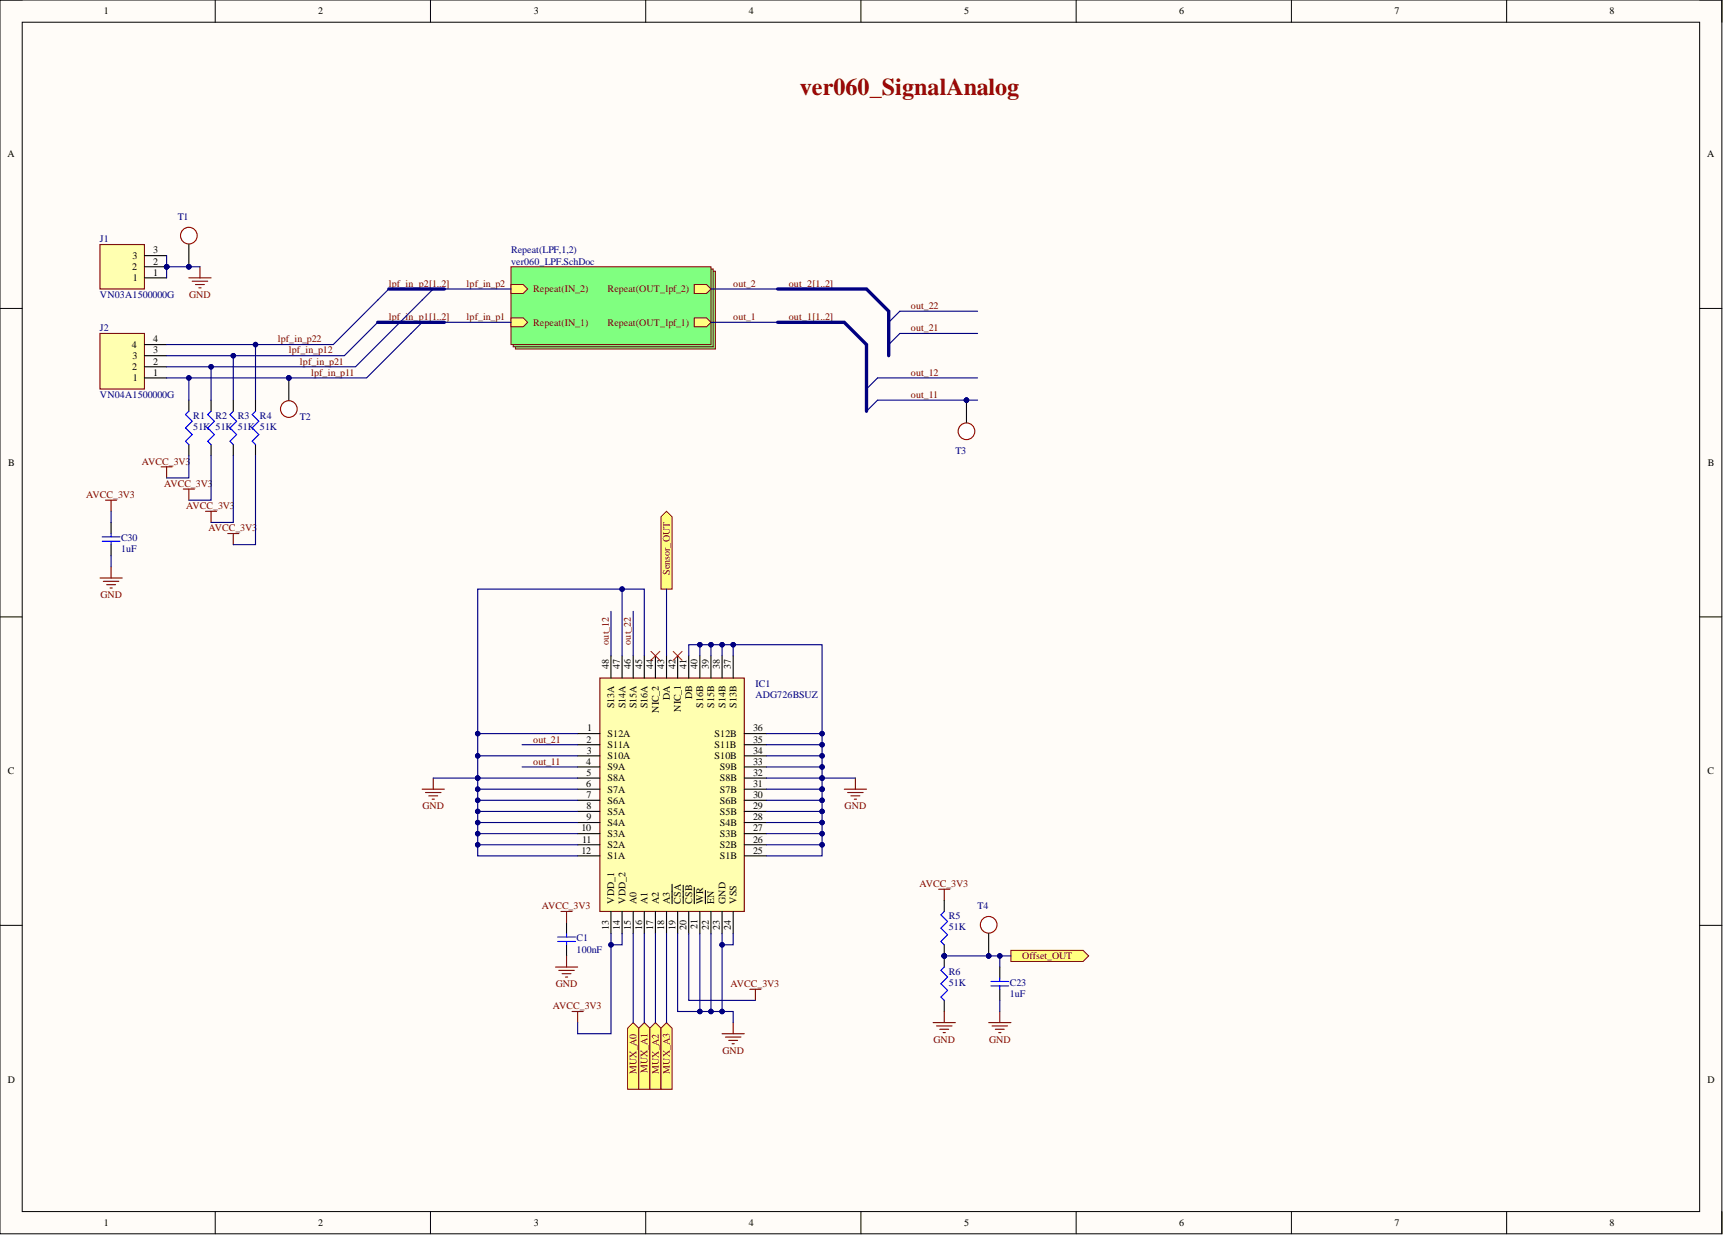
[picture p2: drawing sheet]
<svg xmlns="http://www.w3.org/2000/svg" width="393mm" height="282mm" viewBox="0 0 393 282" stroke-linecap="round" stroke-linejoin="round" font-family="sans-serif">
<defs><g id="words">
<text font-size="5.5" fill="#980000" x="182.6" y="21.6">ver060_SignalAnalog</text>
<g font-size="2.3">
<text x="23.7" y="3.3">1</text>
<text x="72.6" y="3.3">2</text>
<text x="121.9" y="3.3">3</text>
<text x="170.9" y="3.3">4</text>
<text x="220.1" y="3.3">5</text>
<text x="269.2" y="3.3">6</text>
<text x="318.4" y="3.3">7</text>
<text x="367.5" y="3.3">8</text>
<text x="1.7" y="35.9">A</text>
<text x="389.7" y="35.9">A</text>
<text x="30.3" y="59.1">3</text>
<text x="35" y="57.8">3</text>
<text x="30.2" y="61.6">2</text>
<text x="30.3" y="64.2">1</text>
<text x="35" y="62.9">1</text>
<text x="35" y="60.4">2</text>
<text x="30.1" y="79.4">4</text>
<text x="30.3" y="81.9">3</text>
<text x="35" y="83.2">2</text>
<text x="35" y="80.7">3</text>
<text x="35" y="78.1">4</text>
<text x="30.2" y="84.5">2</text>
<text x="30.3" y="87">1</text>
<text x="35" y="85.7">1</text>
<text x="1.9" y="106.4">B</text>
<text x="389.9" y="106.4">B</text>
<text x="139" y="152.7" transform="rotate(-90 139 152.7)">48</text>
<text x="141.5" y="152.7" transform="rotate(-90 141.5 152.7)">47</text>
<text x="144" y="152.7" transform="rotate(-90 144 152.7)">46</text>
<text x="146.6" y="152.7" transform="rotate(-90 146.6 152.7)">45</text>
<text x="149.1" y="152.7" transform="rotate(-90 149.1 152.7)">44</text>
<text x="151.7" y="152.7" transform="rotate(-90 151.7 152.7)">43</text>
<text x="154.2" y="152.7" transform="rotate(-90 154.2 152.7)">42</text>
<text x="156.7" y="152.7" transform="rotate(-90 156.7 152.7)">41</text>
<text x="159.3" y="152.7" transform="rotate(-90 159.3 152.7)">40</text>
<text x="161.8" y="152.7" transform="rotate(-90 161.8 152.7)">39</text>
<text x="164.3" y="152.7" transform="rotate(-90 164.3 152.7)">38</text>
<text x="166.9" y="152.7" transform="rotate(-90 166.9 152.7)">37</text>
<text x="140.2" y="161.7" transform="rotate(-90 140.2 161.7)">S13A</text>
<text x="142.8" y="161.7" transform="rotate(-90 142.8 161.7)">S14A</text>
<text x="145.3" y="161.7" transform="rotate(-90 145.3 161.7)">S15A</text>
<text x="147.9" y="161.7" transform="rotate(-90 147.9 161.7)">S16A</text>
<text x="152.9" y="159.8" transform="rotate(-90 152.9 159.8)">DA</text>
<text x="158" y="159.6" transform="rotate(-90 158 159.6)">DB</text>
<text x="160.5" y="161.5" transform="rotate(-90 160.5 161.5)">S16B</text>
<text x="163.1" y="161.5" transform="rotate(-90 163.1 161.5)">S15B</text>
<text x="165.6" y="161.5" transform="rotate(-90 165.6 161.5)">S14B</text>
<text x="168.1" y="161.5" transform="rotate(-90 168.1 161.5)">S13B</text>
<text x="134.1" y="166.9">1</text>
<text x="150.4" y="162.7" transform="rotate(-90 150.4 162.7)">NIC_2</text>
<text x="155.5" y="162.4" transform="rotate(-90 155.5 162.4)">NIC_1</text>
<text x="171.9" y="166.9">36</text>
<text x="133.9" y="169.5">2</text>
<text x="134" y="172">3</text>
<text x="138.7" y="168.2">S12A</text>
<text x="138.7" y="170.7">S11A</text>
<text x="138.7" y="173.3">S10A</text>
<text x="163.2" y="168.2">S12B</text>
<text x="163.2" y="170.7">S11B</text>
<text x="163.2" y="173.3">S10B</text>
<text x="171.9" y="169.5">35</text>
<text x="171.9" y="172">34</text>
<text x="1.8" y="176.7">C</text>
<text x="133.8" y="174.5">4</text>
<text x="133.8" y="179.6">6</text>
<text x="133.9" y="177.1">5</text>
<text x="138.7" y="175.8">S9A</text>
<text x="138.7" y="178.3">S8A</text>
<text x="164.3" y="175.8">S9B</text>
<text x="164.3" y="178.3">S8B</text>
<text x="171.9" y="174.5">33</text>
<text x="171.9" y="177.1">32</text>
<text x="171.9" y="179.6">31</text>
<text x="389.8" y="176.7">C</text>
<text x="133.9" y="182.1">7</text>
<text x="133.9" y="184.7">8</text>
<text x="138.7" y="180.9">S7A</text>
<text x="138.7" y="183.4">S6A</text>
<text x="138.7" y="186">S5A</text>
<text x="164.3" y="180.9">S7B</text>
<text x="164.3" y="183.4">S6B</text>
<text x="164.3" y="186">S5B</text>
<text x="171.9" y="182.1">30</text>
<text x="171.9" y="184.7">29</text>
<text x="132.7" y="189.8">10</text>
<text x="133.9" y="187.2">9</text>
<text x="138.7" y="188.5">S4A</text>
<text x="138.7" y="191">S3A</text>
<text x="164.3" y="188.5">S4B</text>
<text x="164.3" y="191">S3B</text>
<text x="171.9" y="187.2">28</text>
<text x="171.9" y="189.8">27</text>
<text x="132.7" y="194.8">12</text>
<text x="132.9" y="192.3">11</text>
<text x="138.7" y="193.6">S2A</text>
<text x="138.7" y="196.1">S1A</text>
<text x="164.3" y="193.6">S2B</text>
<text x="164.3" y="196.1">S1B</text>
<text x="171.9" y="192.3">26</text>
<text x="171.9" y="194.8">25</text>
<text x="140.2" y="206.3" transform="rotate(-90 140.2 206.3)">VDD_1</text>
<text x="142.8" y="206.3" transform="rotate(-90 142.8 206.3)">VDD_2</text>
<text x="145.3" y="206.3" transform="rotate(-90 145.3 206.3)">A0</text>
<text x="147.9" y="206.3" transform="rotate(-90 147.9 206.3)">A1</text>
<text x="150.4" y="206.3" transform="rotate(-90 150.4 206.3)">A2</text>
<text x="152.9" y="206.3" transform="rotate(-90 152.9 206.3)">A3</text>
<text x="155.5" y="206.3" transform="rotate(-90 155.5 206.3)">CSA</text>
<text x="158" y="206.3" transform="rotate(-90 158 206.3)">CSB</text>
<text x="160.5" y="206.3" transform="rotate(-90 160.5 206.3)">WR</text>
<text x="163.1" y="206.3" transform="rotate(-90 163.1 206.3)">EN</text>
<text x="165.6" y="206.3" transform="rotate(-90 165.6 206.3)">GND</text>
<text x="168.1" y="206.3" transform="rotate(-90 168.1 206.3)">VSS</text>
<text x="139" y="212.2" transform="rotate(-90 139 212.2)">13</text>
<text x="141.5" y="212.3" transform="rotate(-90 141.5 212.3)">14</text>
<text x="144" y="212.2" transform="rotate(-90 144 212.2)">15</text>
<text x="146.6" y="212.3" transform="rotate(-90 146.6 212.3)">16</text>
<text x="149.1" y="212.3" transform="rotate(-90 149.1 212.3)">17</text>
<text x="151.7" y="212.3" transform="rotate(-90 151.7 212.3)">18</text>
<text x="154.2" y="212.3" transform="rotate(-90 154.2 212.3)">19</text>
<text x="156.7" y="212.3" transform="rotate(-90 156.7 212.3)">20</text>
<text x="159.3" y="212.1" transform="rotate(-90 159.3 212.1)">21</text>
<text x="161.8" y="212.3" transform="rotate(-90 161.8 212.3)">22</text>
<text x="164.3" y="212.2" transform="rotate(-90 164.3 212.2)">23</text>
<text x="166.9" y="212.3" transform="rotate(-90 166.9 212.3)">24</text>
<text x="1.8" y="247.2">D</text>
<text x="389.8" y="247.2">D</text>
<text x="23.7" y="279.8">1</text>
<text x="72.6" y="279.8">2</text>
<text x="121.9" y="279.8">3</text>
<text x="170.9" y="279.8">4</text>
<text x="220.1" y="279.8">5</text>
<text x="269.2" y="279.8">6</text>
<text x="318.4" y="279.8">7</text>
<text x="367.5" y="279.8">8</text>
</g>
<g font-size="2.3" fill="#000080">
<text x="40.6" y="50.2">T1</text>
<text x="22.8" y="55.3">J1</text>
<text x="116.7" y="57.8">Repeat(LPF,1,2)</text>
<text x="116.7" y="60.4">ver060_LPF.SchDoc</text>
<text x="22.8" y="68">VN03A1500000G</text>
<text x="22.8" y="75.6">J2</text>
<text x="22.8" y="90.8">VN04A1500000G</text>
<text x="44.1" y="95.6">R1</text>
<text x="49.2" y="95.6">R2</text>
<text x="54.3" y="95.6">R3</text>
<text x="59.3" y="95.6">R4</text>
<text x="68.5" y="95.9">T2</text>
<text x="44.1" y="98.2">51K 51K 51K 51K</text>
<text x="218.1" y="103.5">T3</text>
<text x="27.6" y="123.5">C30</text>
<text x="27.6" y="126.1">1uF</text>
<text x="172.5" y="156.8">IC1</text>
<text x="172.5" y="159.3">ADG726BSUZ</text>
<text x="216.6" y="209.8">R5</text>
<text x="223.2" y="207.5">T4</text>
<text x="131.6" y="214.9">C1</text>
<text x="216.6" y="212.3">51K</text>
<text x="131.6" y="217.4">100nF</text>
<text x="216.6" y="225">51K</text>
<text x="216.6" y="222.5">R6</text>
<text x="230.5" y="227.6">1uF</text>
<text x="230.5" y="225">C23</text>
</g>
<g font-size="2.3" fill="#800000">
<text x="88.8" y="65.5">lpf_in_p2[1..2]</text>
<text x="106.5" y="65.5">lpf_in_p2</text>
<text x="167.4" y="65.5">out_2</text>
<text x="180.1" y="65.5">out_2[1..2]</text>
<text x="43.2" y="68">GND</text>
<text x="121.7" y="66.7">Repeat(IN_2)</text>
<text x="138.7" y="66.7">Repeat(OUT_lpf_2)</text>
<text x="208" y="70.5">out_22</text>
<text x="88.8" y="73.1">lpf_in_p1[1..2]</text>
<text x="106.5" y="73.1">lpf_in_p1</text>
<text x="121.7" y="74.3">Repeat(IN_1)</text>
<text x="138.7" y="74.3">Repeat(OUT_lpf_1)</text>
<text x="167.4" y="73.1">out_1</text>
<text x="180.1" y="73.1">out_1[1..2]</text>
<text x="208" y="75.6">out_21</text>
<text x="63.4" y="78.1">lpf_in_p22</text>
<text x="65.9" y="80.7">lpf_in_p12</text>
<text x="68.5" y="83.2">lpf_in_p21</text>
<text x="71" y="85.7">lpf_in_p11</text>
<text x="208" y="85.7">out_12</text>
<text x="208" y="90.8">out_11</text>
<text x="32.4" y="106">AVCC_3V3</text>
<text x="19.7" y="113.7">AVCC_3V3</text>
<text x="37.4" y="111.1">AVCC_3V3</text>
<text x="42.5" y="116.2">AVCC_3V3</text>
<text x="47.6" y="121.3">AVCC_3V3</text>
<text x="152.9" y="131.2" transform="rotate(-90 152.9 131.2)">Sensor_OUT</text>
<text x="22.9" y="136.5">GND</text>
<text x="139" y="147.1" transform="rotate(-90 139 147.1)">out_12</text>
<text x="144" y="147.1" transform="rotate(-90 144 147.1)">out_22</text>
<text x="121.7" y="169.5">out_21</text>
<text x="121.7" y="174.5">out_11</text>
<text x="96.5" y="184.7">GND</text>
<text x="192.8" y="184.7">GND</text>
<text x="209.9" y="202.4">AVCC_3V3</text>
<text x="123.7" y="207.5">AVCC_3V3</text>
<text x="233.3" y="218.9">Offset_OUT</text>
<text x="126.9" y="225.3">GND</text>
<text x="166.8" y="225.3">AVCC_3V3</text>
<text x="126.2" y="230.4">AVCC_3V3</text>
<text x="213.1" y="238">GND</text>
<text x="225.8" y="238">GND</text>
<text x="145.3" y="245.2" transform="rotate(-90 145.3 245.2)">MUX_A0</text>
<text x="147.9" y="245" transform="rotate(-90 147.9 245)">MUX_A1</text>
<text x="150.4" y="245.2" transform="rotate(-90 150.4 245.2)">MUX_A2</text>
<text x="152.9" y="245.1" transform="rotate(-90 152.9 245.1)">MUX_A3</text>
<text x="164.9" y="240.5">GND</text>
</g>
</g></defs>
<path d="M0 0h393.1v281.6h-393.1z" fill-rule="evenodd" fill="#fffcf8"/>
<path d="M0 0h393.1v281.6h-393.1z" fill="none" stroke="#000" stroke-width=".23"/>
<path d="M5.1 5.1h382.9v271.4h-382.9z" fill-rule="evenodd" fill="#fffcf8"/>
<g fill="none" stroke="#000" stroke-width=".23">
<path d="M0 0h5.1M49.1 0v5.1M98.3 0v5.1M147.4 0v5.1M196.5 0v5.1M245.7 0v5.1M294.8 0v5.1M344 0v5.1M388 0h5.1v5.1M5.1 5.1h382.9v271.4h-382.9zM0 70.4h5.1M388 70.4h5.1"/>
<path d="M0 140.8h5.1M388 140.8h5.1M0 211.2h5.1M388 211.2h5.1M49.1 276.5v5.1M98.3 276.5v5.1M147.4 276.5v5.1M196.5 276.5v5.1M245.7 276.5v5.1M294.8 276.5v5.1M344 276.5v5.1M393.1 276.5v5.1"/>
</g>
<path d="M22.8 76.1h10.2v12.7h-10.2z" fill-rule="evenodd" fill="#ffffb0"/>
<path d="M22.8 76.1h10.2v12.7h-10.2z" fill="none" stroke="#800000" stroke-width=".25"/>
<path d="M33 78.6h5M33 86.3h5M33 83.7h5M33 81.2h5" fill="none" stroke="#000" stroke-width=".25"/>
<circle cx="38" cy="60.9" r=".51" fill="#000080"/>
<circle cx="38" cy="60.9" r=".51" fill="none" stroke="#000080" stroke-width=".23"/>
<path d="M22.8 55.8h10.2v10.2h-10.2z" fill-rule="evenodd" fill="#ffffb0"/>
<path d="M22.8 55.8h10.2v10.2h-10.2z" fill="none" stroke="#800000" stroke-width=".25"/>
<path d="M33 63.4h5M33 60.9h5" fill="none" stroke="#000" stroke-width=".25"/>
<circle cx="38" cy="60.9" r=".51" fill="#000080"/>
<circle cx="38" cy="60.9" r=".51" fill="none" stroke="#000080" stroke-width=".23"/>
<path d="M33 58.3h5M43.1 91.3v2.6M48.2 91.3v2.6M53.3 91.3v2.6M58.3 91.3v2.6M43.1 101.5v2.5M48.2 101.5v2.5M53.3 101.5v2.5M58.3 101.5v2.5" fill="none" stroke="#000" stroke-width=".25"/>
<g fill="none" stroke="#800000" stroke-width=".25">
<path d="M43.1 63.4h5.1M43.9 64.2h3.5M44.6 64.9h2.1M45.4 65.7h.5M45.6 60.9v2.5M36.8 106.5h2.5M38 106.5v2.6M41.8 111.6h2.6M43.1 111.6v2.6M46.9 116.7h2.6M48.2 116.7v2.5M52 121.8h2.5"/>
<path d="M53.3 121.8v2.5"/>
</g>
<path d="M43.1 93.9l-.7 .7 1.5 1.5-1.5 1.6 1.5 1.5-1.5 1.5 .7 .8M48.2 93.9l-.8 .7 1.5 1.5-1.5 1.6 1.5 1.5-1.5 1.5 .8 .8M53.3 93.9l-.8 .7 1.5 1.5-1.5 1.6 1.5 1.5-1.5 1.5 .8 .8M58.3 93.9l-.7 .7 1.5 1.5-1.5 1.6 1.5 1.5-1.5 1.5 .7 .8" fill="none" stroke="#00f" stroke-width=".25"/>
<path d="M88.8 66l-2.6 2.5M96.4 73.6l-2.6 2.5" fill="none" stroke="#000080" stroke-width=".25"/>
<path d="M117.7 61.9h45.6v17.8h-45.6z" fill-rule="evenodd" fill="#80ff80"/>
<path d="M117.7 61.9h45.6v17.8h-45.6z" fill="none" stroke="#800000" stroke-width=".23"/>
<path d="M117.2 61.4h45.6v17.8h-45.6z" fill-rule="evenodd" fill="#80ff80"/>
<path d="M117.2 61.4h45.6v17.8h-45.6z" fill="none" stroke="#800000" stroke-width=".23"/>
<path d="M116.7 60.9h45.6v17.7h-45.6z" fill-rule="evenodd" fill="#80ff80"/>
<path d="M116.7 60.9h45.6v17.7h-45.6z" fill="none" stroke="#800000" stroke-width=".23"/>
<path d="M116.7 72.6h2.7l1.1 1-1.1 1h-2.7z" fill-rule="evenodd" fill="#ffff80"/>
<path d="M116.7 72.6h2.7l1.1 1-1.1 1h-2.7z" fill="none" stroke="#800000" stroke-width=".23"/>
<path d="M116.7 64.9h2.7l1.1 1.1-1.1 1h-2.7z" fill-rule="evenodd" fill="#ffff80"/>
<path d="M116.7 64.9h2.7l1.1 1.1-1.1 1h-2.7z" fill="none" stroke="#800000" stroke-width=".23"/>
<path d="M158.5 64.9h2.8l1 1.1-1 1h-2.8z" fill-rule="evenodd" fill="#ffff80"/>
<path d="M158.5 64.9h2.8l1 1.1-1 1h-2.8z" fill="none" stroke="#800000" stroke-width=".23"/>
<path d="M158.5 72.6h2.8l1 1-1 1h-2.8z" fill-rule="evenodd" fill="#ffff80"/>
<path d="M158.5 72.6h2.8l1 1-1 1h-2.8z" fill="none" stroke="#800000" stroke-width=".23"/>
<path d="M86.2 73.6l-2.5 2.5M98.9 66l-2.5 2.5M205.4 76.1l-2.5 2.5M205.4 71l-2.5 2.6M200.3 91.3l-2.5 2.6M200.3 86.3l-2.5 2.5" fill="none" stroke="#000080" stroke-width=".25"/>
<path d="M136.9 154.8h33v53.2h-33z" fill-rule="evenodd" fill="#ffffb0"/>
<g fill="none" stroke="#800000" stroke-width=".25">
<path d="M136.9 154.8h33v53.2h-33zM195.3 177.6v2.5M192.7 180.1h5.1M193.5 180.9h3.6M194.3 181.6h2M195 182.4h.5M128.1 208h2.5M129.3 208v2.6M129.3 218.2v2.5M214.3 203h2.5M215.6 203v2.5M126.8 220.7h5.1"/>
<path d="M127.6 221.5h3.5M128.3 222.2h2.1M129.1 223h.5M171.2 225.8h2.5M172.5 225.8v2.5"/>
</g>
<g fill="none" stroke="#000" stroke-width=".25">
<path d="M139.5 149.7v5.1M142 149.7v5.1M144.6 149.7v5.1M147.1 149.7v5.1M149.6 149.7v5.1M152.2 149.7v5.1M154.7 149.7v5.1M157.2 149.7v5.1M159.8 149.7v5.1M162.3 149.7v5.1M164.8 149.7v5.1M167.4 149.7v5.1"/>
<path d="M131.9 167.4h5M131.9 170h5M131.9 172.5h5M131.9 175h5M131.9 177.6h5M169.9 167.4h5.1M169.9 170h5.1M169.9 172.5h5.1M169.9 175h5.1M169.9 177.6h5.1M131.9 180.1h5M131.9 182.7h5"/>
<path d="M131.9 185.2h5M131.9 187.7h5M131.9 190.3h5M131.9 192.8h5M131.9 195.3h5M169.9 180.1h5.1M169.9 182.7h5.1M169.9 185.2h5.1M169.9 187.7h5.1M169.9 190.3h5.1M169.9 192.8h5.1M169.9 195.3h5.1"/>
<path d="M129.3 210.6v2.5M129.3 215.6v2.6M139.5 208v5.1M142 208v5.1M144.6 208v5.1M147.1 208v5.1M149.6 208v5.1M152.2 208v5.1M153.4 201.8v4.5M154.7 208v5.1M156 202.1v4.2M157.2 208v5.1"/>
<path d="M158.5 202.5v3.8M159.8 208v5.1M161 203.2v3.1M162.3 208v5.1M164.8 208v5.1M167.4 208v5.1"/>
</g>
<path d="M127.3 213.9h4.1M127.3 214.9h4.1M129.3 213.1v.8M129.3 214.9v.7" fill="none" stroke="#00f" stroke-width=".25"/>
<circle cx="215.6" cy="218.2" r=".51" fill="#000080"/>
<circle cx="215.6" cy="218.2" r=".51" fill="none" stroke="#000080" stroke-width=".23"/>
<path d="M215.6 215.6v2.6" fill="none" stroke="#000" stroke-width=".25"/>
<circle cx="215.6" cy="218.2" r=".51" fill="#000080"/>
<circle cx="215.6" cy="218.2" r=".51" fill="none" stroke="#000080" stroke-width=".23"/>
<path d="M215.6 205.5v2.5" fill="none" stroke="#000" stroke-width=".25"/>
<path d="M215.6 208l-.8 .8 1.5 1.5-1.5 1.5 1.5 1.6-1.5 1.5 .8 .7" fill="none" stroke="#00f" stroke-width=".25"/>
<circle cx="215.6" cy="218.2" r=".51" fill="#000080"/>
<circle cx="215.6" cy="218.2" r=".51" fill="none" stroke="#000080" stroke-width=".23"/>
<path d="M215.6 218.2v2.5M215.6 228.3v2.6" fill="none" stroke="#000" stroke-width=".25"/>
<circle cx="215.6" cy="218.2" r=".51" fill="#000080"/>
<circle cx="215.6" cy="218.2" r=".51" fill="none" stroke="#000080" stroke-width=".23"/>
<path d="M215.6 220.7l-.8 .8 1.5 1.5-1.5 1.5 1.5 1.5-1.5 1.6 .8 .7" fill="none" stroke="#00f" stroke-width=".25"/>
<g fill="none" stroke="#800000" stroke-width=".25">
<path d="M98.9 177.6v2.5M96.4 180.1h5M97.1 180.9h3.6M97.9 181.6h2M98.7 182.4h.5M130.6 230.9h2.5M131.9 230.9v2.5M164.8 235.9h5.1M165.6 236.7h3.6M166.4 237.5h2M167.1 238.2h.5M167.4 233.4v2.5"/>
<path d="M213 233.4h5.1M213.8 234.2h3.5M214.5 234.9h2.1M215.3 235.7h.5M215.6 230.9v2.5"/>
</g>
<path d="M144.6 233.4l1.2 1.3v13.9h-2.5v-13.9z" fill-rule="evenodd" fill="#ffff80"/>
<path d="M144.6 233.4l1.2 1.3v13.9h-2.5v-13.9z" fill="none" stroke="#800000" stroke-width=".23"/>
<path d="M147.1 233.4l1.3 1.3v13.9h-2.6v-13.9z" fill-rule="evenodd" fill="#ffff80"/>
<path d="M147.1 233.4l1.3 1.3v13.9h-2.6v-13.9z" fill="none" stroke="#800000" stroke-width=".23"/>
<path d="M149.6 233.4l1.3 1.3v13.9h-2.5v-13.9z" fill-rule="evenodd" fill="#ffff80"/>
<path d="M149.6 233.4l1.3 1.3v13.9h-2.5v-13.9z" fill="none" stroke="#800000" stroke-width=".23"/>
<path d="M152.2 233.4l1.2 1.3v13.9h-2.5v-13.9z" fill-rule="evenodd" fill="#ffff80"/>
<path d="M152.2 233.4l1.2 1.3v13.9h-2.5v-13.9z" fill="none" stroke="#800000" stroke-width=".23"/>
<path d="M152.2 116.7l1.2 1.3v16.5h-2.5v-16.5z" fill-rule="evenodd" fill="#ffff80"/>
<path d="M152.2 116.7l1.2 1.3v16.5h-2.5v-16.5z" fill="none" stroke="#800000" stroke-width=".23"/>
<path d="M230.8 216.9h16.5l1.2 1.3-1.2 1.2h-16.5z" fill-rule="evenodd" fill="#ffff80"/>
<path d="M230.8 216.9h16.5l1.2 1.3-1.2 1.2h-16.5z" fill="none" stroke="#800000" stroke-width=".23"/>
<path d="M148.6 148.7l2 2M150.6 148.7l-2 2M153.7 148.7l2 2M155.7 148.7l-2 2" fill="none" stroke="#f00" stroke-width=".23"/>
<circle cx="43.1" cy="60.9" r=".51" fill="#000080"/>
<circle cx="43.1" cy="60.9" r=".51" fill="none" stroke="#000080" stroke-width=".23"/>
<circle cx="43.1" cy="53.8" r="1.9" fill="#fff"/>
<circle cx="43.1" cy="53.8" r="1.9" fill="none" stroke="#980000" stroke-width=".25"/>
<path d="M43.1 55.8v5.1" fill="none" stroke="#000" stroke-width=".25"/>
<circle cx="43.1" cy="60.9" r=".51" fill="#000080"/>
<circle cx="43.1" cy="60.9" r=".51" fill="none" stroke="#000080" stroke-width=".23"/>
<circle cx="225.7" cy="218.2" r=".51" fill="#000080"/>
<circle cx="225.7" cy="218.2" r=".51" fill="none" stroke="#000080" stroke-width=".23"/>
<circle cx="225.7" cy="211.1" r="1.9" fill="#fff"/>
<circle cx="225.7" cy="211.1" r="1.9" fill="none" stroke="#980000" stroke-width=".25"/>
<path d="M225.7 213.1v5.1" fill="none" stroke="#000" stroke-width=".25"/>
<circle cx="225.7" cy="218.2" r=".51" fill="#000080"/>
<circle cx="225.7" cy="218.2" r=".51" fill="none" stroke="#000080" stroke-width=".23"/>
<circle cx="65.9" cy="86.3" r=".51" fill="#000080"/>
<circle cx="65.9" cy="86.3" r=".51" fill="none" stroke="#000080" stroke-width=".23"/>
<circle cx="65.9" cy="93.4" r="1.9" fill="#fff"/>
<circle cx="65.9" cy="93.4" r="1.9" fill="none" stroke="#980000" stroke-width=".25"/>
<path d="M65.9 86.3v5" fill="none" stroke="#000" stroke-width=".25"/>
<circle cx="65.9" cy="86.3" r=".51" fill="#000080"/>
<circle cx="65.9" cy="86.3" r=".51" fill="none" stroke="#000080" stroke-width=".23"/>
<circle cx="220.6" cy="91.3" r=".51" fill="#000080"/>
<circle cx="220.6" cy="91.3" r=".51" fill="none" stroke="#000080" stroke-width=".23"/>
<circle cx="220.6" cy="98.4" r="1.9" fill="#fff"/>
<circle cx="220.6" cy="98.4" r="1.9" fill="none" stroke="#980000" stroke-width=".25"/>
<path d="M220.6 91.3v5.1" fill="none" stroke="#000" stroke-width=".25"/>
<circle cx="220.6" cy="91.3" r=".51" fill="#000080"/>
<circle cx="220.6" cy="91.3" r=".51" fill="none" stroke="#000080" stroke-width=".23"/>
<path d="M24.1 114.2h2.5M25.4 114.2v2.5M22.8 131.9h5.1M23.6 132.7h3.5M24.3 133.4h2.1M25.1 134.2h.5M25.4 129.4v2.5M225.7 233.4h5.1M226.5 234.2h3.5M227.2 234.9h2.1M228 235.7h.5M228.2 230.9v2.5" fill="none" stroke="#800000" stroke-width=".25"/>
<path d="M25.4 119.2v2.6M25.4 124.3v2.5M228.2 220.7v2.5M228.2 225.8v2.5" fill="none" stroke="#000" stroke-width=".25"/>
<path d="M23.3 122.5h4.1M23.3 123.5h4.1M25.4 121.8v.7M25.4 123.5v.8M226.2 224h4.1M226.2 225h4.1M228.2 223.2v.8M228.2 225v.8" fill="none" stroke="#00f" stroke-width=".25"/>
<path d="M38 86.3h5.1v5" fill="none" stroke="#000080" stroke-width=".25"/>
<circle cx="43.1" cy="86.3" r=".51" fill="#000080"/>
<circle cx="43.1" cy="86.3" r=".51" fill="none" stroke="#000080" stroke-width=".23"/>
<path d="M38 83.7h10.2v7.6" fill="none" stroke="#000080" stroke-width=".25"/>
<circle cx="48.2" cy="83.7" r=".51" fill="#000080"/>
<circle cx="48.2" cy="83.7" r=".51" fill="none" stroke="#000080" stroke-width=".23"/>
<path d="M38 81.2h15.3v10.1" fill="none" stroke="#000080" stroke-width=".25"/>
<circle cx="53.3" cy="81.2" r=".51" fill="#000080"/>
<circle cx="53.3" cy="81.2" r=".51" fill="none" stroke="#000080" stroke-width=".23"/>
<path d="M38 78.6h20.3v12.7" fill="none" stroke="#000080" stroke-width=".25"/>
<circle cx="58.3" cy="78.6" r=".51" fill="#000080"/>
<circle cx="58.3" cy="78.6" r=".51" fill="none" stroke="#000080" stroke-width=".23"/>
<path d="M86.2 68.5l-10.1 10.1h-17.8M43.1 104v5.1h-5.1M48.2 104v10.2h-5.1M53.3 104v15.2h-5.1M58.3 104v20.3h-5" fill="none" stroke="#000080" stroke-width=".25"/>
<circle cx="58.3" cy="78.6" r=".51" fill="#000080"/>
<circle cx="58.3" cy="78.6" r=".51" fill="none" stroke="#000080" stroke-width=".23"/>
<path d="M83.7 76.1l-5.1 5.1h-25.3" fill="none" stroke="#000080" stroke-width=".25"/>
<circle cx="53.3" cy="81.2" r=".51" fill="#000080"/>
<circle cx="53.3" cy="81.2" r=".51" fill="none" stroke="#000080" stroke-width=".23"/>
<path d="M93.8 76.1l-10.1 10.2h-40.6" fill="none" stroke="#000080" stroke-width=".25"/>
<circle cx="65.9" cy="86.3" r=".51" fill="#000080"/>
<circle cx="65.9" cy="86.3" r=".51" fill="none" stroke="#000080" stroke-width=".23"/>
<circle cx="43.1" cy="86.3" r=".51" fill="#000080"/>
<circle cx="43.1" cy="86.3" r=".51" fill="none" stroke="#000080" stroke-width=".23"/>
<path d="M96.4 68.5l-15.2 15.2h-33" fill="none" stroke="#000080" stroke-width=".25"/>
<circle cx="48.2" cy="83.7" r=".51" fill="#000080"/>
<circle cx="48.2" cy="83.7" r=".51" fill="none" stroke="#000080" stroke-width=".23"/>
<path d="M38 60.9h7.6M101.4 73.6h15.3M101.4 66h15.3" fill="none" stroke="#000080" stroke-width=".25"/>
<circle cx="43.1" cy="60.9" r=".51" fill="#000080"/>
<circle cx="43.1" cy="60.9" r=".51" fill="none" stroke="#000080" stroke-width=".23"/>
<circle cx="38" cy="60.9" r=".51" fill="#000080"/>
<circle cx="38" cy="60.9" r=".51" fill="none" stroke="#000080" stroke-width=".23"/>
<path d="M38 60.9v2.5" fill="none" stroke="#000080" stroke-width=".25"/>
<circle cx="38" cy="60.9" r=".51" fill="#000080"/>
<circle cx="38" cy="60.9" r=".51" fill="none" stroke="#000080" stroke-width=".23"/>
<path d="M38 58.3v2.6" fill="none" stroke="#000080" stroke-width=".25"/>
<circle cx="38" cy="60.9" r=".51" fill="#000080"/>
<circle cx="38" cy="60.9" r=".51" fill="none" stroke="#000080" stroke-width=".23"/>
<path d="M162.3 66h15.2M162.3 73.6h15.2M205.4 71h17.8M205.4 76.1h17.8M200.3 91.3h22.9M200.3 86.3h22.9" fill="none" stroke="#000080" stroke-width=".25"/>
<circle cx="220.6" cy="91.3" r=".51" fill="#000080"/>
<circle cx="220.6" cy="91.3" r=".51" fill="none" stroke="#000080" stroke-width=".23"/>
<path d="M119.2 175h12.7M119.2 170h12.7M167.4 213.1v2.5h-2.6" fill="none" stroke="#000080" stroke-width=".25"/>
<circle cx="164.8" cy="215.6" r=".51" fill="#000080"/>
<circle cx="164.8" cy="215.6" r=".51" fill="none" stroke="#000080" stroke-width=".23"/>
<path d="M142 213.1v2.5h-2.5M144.6 213.1v20.3M147.1 213.1v20.3M149.6 213.1v20.3M152.2 213.1v20.3" fill="none" stroke="#000080" stroke-width=".25"/>
<circle cx="139.5" cy="215.6" r=".51" fill="#000080"/>
<circle cx="139.5" cy="215.6" r=".51" fill="none" stroke="#000080" stroke-width=".23"/>
<path d="M187.7 180.1v2.6h-12.7" fill="none" stroke="#000080" stroke-width=".25"/>
<circle cx="187.7" cy="182.7" r=".51" fill="#000080"/>
<circle cx="187.7" cy="182.7" r=".51" fill="none" stroke="#000080" stroke-width=".23"/>
<circle cx="187.7" cy="180.1" r=".51" fill="#000080"/>
<circle cx="187.7" cy="180.1" r=".51" fill="none" stroke="#000080" stroke-width=".23"/>
<path d="M187.7 182.7v2.5h-12.7" fill="none" stroke="#000080" stroke-width=".25"/>
<circle cx="187.7" cy="185.2" r=".51" fill="#000080"/>
<circle cx="187.7" cy="185.2" r=".51" fill="none" stroke="#000080" stroke-width=".23"/>
<circle cx="187.7" cy="182.7" r=".51" fill="#000080"/>
<circle cx="187.7" cy="182.7" r=".51" fill="none" stroke="#000080" stroke-width=".23"/>
<path d="M187.7 185.2v2.5h-12.7" fill="none" stroke="#000080" stroke-width=".25"/>
<circle cx="187.7" cy="187.7" r=".51" fill="#000080"/>
<circle cx="187.7" cy="187.7" r=".51" fill="none" stroke="#000080" stroke-width=".23"/>
<circle cx="187.7" cy="185.2" r=".51" fill="#000080"/>
<circle cx="187.7" cy="185.2" r=".51" fill="none" stroke="#000080" stroke-width=".23"/>
<path d="M187.7 187.7v2.6h-12.7" fill="none" stroke="#000080" stroke-width=".25"/>
<circle cx="187.7" cy="190.3" r=".51" fill="#000080"/>
<circle cx="187.7" cy="190.3" r=".51" fill="none" stroke="#000080" stroke-width=".23"/>
<circle cx="187.7" cy="187.7" r=".51" fill="#000080"/>
<circle cx="187.7" cy="187.7" r=".51" fill="none" stroke="#000080" stroke-width=".23"/>
<path d="M187.7 190.3v2.5h-12.7" fill="none" stroke="#000080" stroke-width=".25"/>
<circle cx="187.7" cy="192.8" r=".51" fill="#000080"/>
<circle cx="187.7" cy="192.8" r=".51" fill="none" stroke="#000080" stroke-width=".23"/>
<circle cx="187.7" cy="190.3" r=".51" fill="#000080"/>
<circle cx="187.7" cy="190.3" r=".51" fill="none" stroke="#000080" stroke-width=".23"/>
<path d="M187.7 192.8v2.5h-12.7" fill="none" stroke="#000080" stroke-width=".25"/>
<circle cx="187.7" cy="192.8" r=".51" fill="#000080"/>
<circle cx="187.7" cy="192.8" r=".51" fill="none" stroke="#000080" stroke-width=".23"/>
<path d="M175 177.6h12.7v2.5" fill="none" stroke="#000080" stroke-width=".25"/>
<circle cx="187.7" cy="177.6" r=".51" fill="#000080"/>
<circle cx="187.7" cy="177.6" r=".51" fill="none" stroke="#000080" stroke-width=".23"/>
<circle cx="187.7" cy="180.1" r=".51" fill="#000080"/>
<circle cx="187.7" cy="180.1" r=".51" fill="none" stroke="#000080" stroke-width=".23"/>
<path d="M175 175h12.7v2.6" fill="none" stroke="#000080" stroke-width=".25"/>
<circle cx="187.7" cy="175" r=".51" fill="#000080"/>
<circle cx="187.7" cy="175" r=".51" fill="none" stroke="#000080" stroke-width=".23"/>
<circle cx="187.7" cy="177.6" r=".51" fill="#000080"/>
<circle cx="187.7" cy="177.6" r=".51" fill="none" stroke="#000080" stroke-width=".23"/>
<path d="M175 172.5h12.7v2.5" fill="none" stroke="#000080" stroke-width=".25"/>
<circle cx="187.7" cy="172.5" r=".51" fill="#000080"/>
<circle cx="187.7" cy="172.5" r=".51" fill="none" stroke="#000080" stroke-width=".23"/>
<circle cx="187.7" cy="175" r=".51" fill="#000080"/>
<circle cx="187.7" cy="175" r=".51" fill="none" stroke="#000080" stroke-width=".23"/>
<path d="M175 170h12.7v2.5" fill="none" stroke="#000080" stroke-width=".25"/>
<circle cx="187.7" cy="170" r=".51" fill="#000080"/>
<circle cx="187.7" cy="170" r=".51" fill="none" stroke="#000080" stroke-width=".23"/>
<circle cx="187.7" cy="172.5" r=".51" fill="#000080"/>
<circle cx="187.7" cy="172.5" r=".51" fill="none" stroke="#000080" stroke-width=".23"/>
<path d="M175 167.4h12.7v2.6" fill="none" stroke="#000080" stroke-width=".25"/>
<circle cx="187.7" cy="167.4" r=".51" fill="#000080"/>
<circle cx="187.7" cy="167.4" r=".51" fill="none" stroke="#000080" stroke-width=".23"/>
<circle cx="187.7" cy="170" r=".51" fill="#000080"/>
<circle cx="187.7" cy="170" r=".51" fill="none" stroke="#000080" stroke-width=".23"/>
<path d="M167.4 149.7v-2.6h20.3v20.3" fill="none" stroke="#000080" stroke-width=".25"/>
<circle cx="167.4" cy="147.1" r=".51" fill="#000080"/>
<circle cx="167.4" cy="147.1" r=".51" fill="none" stroke="#000080" stroke-width=".23"/>
<circle cx="187.7" cy="167.4" r=".51" fill="#000080"/>
<circle cx="187.7" cy="167.4" r=".51" fill="none" stroke="#000080" stroke-width=".23"/>
<path d="M131.9 172.5h-22.8v5.1M157.2 213.1v15.2h15.3" fill="none" stroke="#000080" stroke-width=".25"/>
<circle cx="109.1" cy="172.5" r=".51" fill="#000080"/>
<circle cx="109.1" cy="172.5" r=".51" fill="none" stroke="#000080" stroke-width=".23"/>
<circle cx="109.1" cy="177.6" r=".51" fill="#000080"/>
<circle cx="109.1" cy="177.6" r=".51" fill="none" stroke="#000080" stroke-width=".23"/>
<path d="M131.9 167.4h-22.8v5.1" fill="none" stroke="#000080" stroke-width=".25"/>
<circle cx="109.1" cy="167.4" r=".51" fill="#000080"/>
<circle cx="109.1" cy="167.4" r=".51" fill="none" stroke="#000080" stroke-width=".23"/>
<circle cx="109.1" cy="172.5" r=".51" fill="#000080"/>
<circle cx="109.1" cy="172.5" r=".51" fill="none" stroke="#000080" stroke-width=".23"/>
<path d="M142 149.7v-15.2h-32.9v32.9" fill="none" stroke="#000080" stroke-width=".25"/>
<circle cx="142" cy="134.5" r=".51" fill="#000080"/>
<circle cx="142" cy="134.5" r=".51" fill="none" stroke="#000080" stroke-width=".23"/>
<circle cx="109.1" cy="167.4" r=".51" fill="#000080"/>
<circle cx="109.1" cy="167.4" r=".51" fill="none" stroke="#000080" stroke-width=".23"/>
<path d="M167.4 147.1h-2.6v2.6" fill="none" stroke="#000080" stroke-width=".25"/>
<circle cx="164.8" cy="147.1" r=".51" fill="#000080"/>
<circle cx="164.8" cy="147.1" r=".51" fill="none" stroke="#000080" stroke-width=".23"/>
<circle cx="167.4" cy="147.1" r=".51" fill="#000080"/>
<circle cx="167.4" cy="147.1" r=".51" fill="none" stroke="#000080" stroke-width=".23"/>
<path d="M164.8 147.1h-2.5v2.6" fill="none" stroke="#000080" stroke-width=".25"/>
<circle cx="162.3" cy="147.1" r=".51" fill="#000080"/>
<circle cx="162.3" cy="147.1" r=".51" fill="none" stroke="#000080" stroke-width=".23"/>
<circle cx="164.8" cy="147.1" r=".51" fill="#000080"/>
<circle cx="164.8" cy="147.1" r=".51" fill="none" stroke="#000080" stroke-width=".23"/>
<path d="M162.3 147.1h-2.5v2.6" fill="none" stroke="#000080" stroke-width=".25"/>
<circle cx="159.8" cy="147.1" r=".51" fill="#000080"/>
<circle cx="159.8" cy="147.1" r=".51" fill="none" stroke="#000080" stroke-width=".23"/>
<circle cx="162.3" cy="147.1" r=".51" fill="#000080"/>
<circle cx="162.3" cy="147.1" r=".51" fill="none" stroke="#000080" stroke-width=".23"/>
<path d="M159.8 147.1h-2.6v2.6" fill="none" stroke="#000080" stroke-width=".25"/>
<circle cx="159.8" cy="147.1" r=".51" fill="#000080"/>
<circle cx="159.8" cy="147.1" r=".51" fill="none" stroke="#000080" stroke-width=".23"/>
<path d="M98.9 177.6h10.2" fill="none" stroke="#000080" stroke-width=".25"/>
<circle cx="109.1" cy="177.6" r=".51" fill="#000080"/>
<circle cx="109.1" cy="177.6" r=".51" fill="none" stroke="#000080" stroke-width=".23"/>
<path d="M175 180.1h12.7" fill="none" stroke="#000080" stroke-width=".25"/>
<circle cx="187.7" cy="180.1" r=".51" fill="#000080"/>
<circle cx="187.7" cy="180.1" r=".51" fill="none" stroke="#000080" stroke-width=".23"/>
<path d="M187.7 177.6h7.6" fill="none" stroke="#000080" stroke-width=".25"/>
<circle cx="187.7" cy="177.6" r=".51" fill="#000080"/>
<circle cx="187.7" cy="177.6" r=".51" fill="none" stroke="#000080" stroke-width=".23"/>
<path d="M162.3 213.1v17.8" fill="none" stroke="#000080" stroke-width=".25"/>
<circle cx="162.3" cy="230.9" r=".51" fill="#000080"/>
<circle cx="162.3" cy="230.9" r=".51" fill="none" stroke="#000080" stroke-width=".23"/>
<path d="M109.1 192.8v2.5h22.8" fill="none" stroke="#000080" stroke-width=".25"/>
<circle cx="109.1" cy="192.8" r=".51" fill="#000080"/>
<circle cx="109.1" cy="192.8" r=".51" fill="none" stroke="#000080" stroke-width=".23"/>
<path d="M109.1 190.3h22.8" fill="none" stroke="#000080" stroke-width=".25"/>
<circle cx="109.1" cy="190.3" r=".51" fill="#000080"/>
<circle cx="109.1" cy="190.3" r=".51" fill="none" stroke="#000080" stroke-width=".23"/>
<path d="M142 134.5h5.1v15.2" fill="none" stroke="#000080" stroke-width=".25"/>
<circle cx="142" cy="134.5" r=".51" fill="#000080"/>
<circle cx="142" cy="134.5" r=".51" fill="none" stroke="#000080" stroke-width=".23"/>
<path d="M109.1 180.1h22.8" fill="none" stroke="#000080" stroke-width=".25"/>
<circle cx="109.1" cy="180.1" r=".51" fill="#000080"/>
<circle cx="109.1" cy="180.1" r=".51" fill="none" stroke="#000080" stroke-width=".23"/>
<path d="M109.1 185.2h22.8" fill="none" stroke="#000080" stroke-width=".25"/>
<circle cx="109.1" cy="185.2" r=".51" fill="#000080"/>
<circle cx="109.1" cy="185.2" r=".51" fill="none" stroke="#000080" stroke-width=".23"/>
<path d="M139.5 139.5v10.2M144.6 139.5v10.2M152.2 134.5v15.2M215.6 218.2h15.2" fill="none" stroke="#000080" stroke-width=".25"/>
<circle cx="215.6" cy="218.2" r=".51" fill="#000080"/>
<circle cx="215.6" cy="218.2" r=".51" fill="none" stroke="#000080" stroke-width=".23"/>
<circle cx="225.7" cy="218.2" r=".51" fill="#000080"/>
<circle cx="225.7" cy="218.2" r=".51" fill="none" stroke="#000080" stroke-width=".23"/>
<circle cx="228.2" cy="218.2" r=".51" fill="#000080"/>
<circle cx="228.2" cy="218.2" r=".51" fill="none" stroke="#000080" stroke-width=".23"/>
<path d="M109.1 187.7v5.1h22.8" fill="none" stroke="#000080" stroke-width=".25"/>
<circle cx="109.1" cy="192.8" r=".51" fill="#000080"/>
<circle cx="109.1" cy="192.8" r=".51" fill="none" stroke="#000080" stroke-width=".23"/>
<circle cx="109.1" cy="190.3" r=".51" fill="#000080"/>
<circle cx="109.1" cy="190.3" r=".51" fill="none" stroke="#000080" stroke-width=".23"/>
<circle cx="109.1" cy="187.7" r=".51" fill="#000080"/>
<circle cx="109.1" cy="187.7" r=".51" fill="none" stroke="#000080" stroke-width=".23"/>
<path d="M109.1 182.7v5h22.8" fill="none" stroke="#000080" stroke-width=".25"/>
<circle cx="109.1" cy="187.7" r=".51" fill="#000080"/>
<circle cx="109.1" cy="187.7" r=".51" fill="none" stroke="#000080" stroke-width=".23"/>
<circle cx="109.1" cy="185.2" r=".51" fill="#000080"/>
<circle cx="109.1" cy="185.2" r=".51" fill="none" stroke="#000080" stroke-width=".23"/>
<circle cx="109.1" cy="182.7" r=".51" fill="#000080"/>
<circle cx="109.1" cy="182.7" r=".51" fill="none" stroke="#000080" stroke-width=".23"/>
<path d="M131.9 177.6h-22.8v5.1h22.8" fill="none" stroke="#000080" stroke-width=".25"/>
<circle cx="109.1" cy="182.7" r=".51" fill="#000080"/>
<circle cx="109.1" cy="182.7" r=".51" fill="none" stroke="#000080" stroke-width=".23"/>
<circle cx="109.1" cy="180.1" r=".51" fill="#000080"/>
<circle cx="109.1" cy="180.1" r=".51" fill="none" stroke="#000080" stroke-width=".23"/>
<circle cx="109.1" cy="177.6" r=".51" fill="#000080"/>
<circle cx="109.1" cy="177.6" r=".51" fill="none" stroke="#000080" stroke-width=".23"/>
<path d="M139.5 213.1v22.8h-7.6v-2.5" fill="none" stroke="#000080" stroke-width=".25"/>
<circle cx="139.5" cy="215.6" r=".51" fill="#000080"/>
<circle cx="139.5" cy="215.6" r=".51" fill="none" stroke="#000080" stroke-width=".23"/>
<path d="M154.7 213.1v17.8h10.1" fill="none" stroke="#000080" stroke-width=".25"/>
<circle cx="159.8" cy="230.9" r=".51" fill="#000080"/>
<circle cx="159.8" cy="230.9" r=".51" fill="none" stroke="#000080" stroke-width=".23"/>
<circle cx="162.3" cy="230.9" r=".51" fill="#000080"/>
<circle cx="162.3" cy="230.9" r=".51" fill="none" stroke="#000080" stroke-width=".23"/>
<circle cx="164.8" cy="230.9" r=".51" fill="#000080"/>
<circle cx="164.8" cy="230.9" r=".51" fill="none" stroke="#000080" stroke-width=".23"/>
<path d="M164.8 213.1v17.8h2.6v2.5" fill="none" stroke="#000080" stroke-width=".25"/>
<circle cx="164.8" cy="215.6" r=".51" fill="#000080"/>
<circle cx="164.8" cy="215.6" r=".51" fill="none" stroke="#000080" stroke-width=".23"/>
<circle cx="164.8" cy="230.9" r=".51" fill="#000080"/>
<circle cx="164.8" cy="230.9" r=".51" fill="none" stroke="#000080" stroke-width=".23"/>
<path d="M159.8 213.1v17.8" fill="none" stroke="#000080" stroke-width=".25"/>
<circle cx="159.8" cy="230.9" r=".51" fill="#000080"/>
<circle cx="159.8" cy="230.9" r=".51" fill="none" stroke="#000080" stroke-width=".23"/>
<path d="M25.4 116.7v2.5M25.4 126.8v2.6M228.2 218.2v2.5" fill="none" stroke="#000080" stroke-width=".25"/>
<circle cx="228.2" cy="218.2" r=".51" fill="#000080"/>
<circle cx="228.2" cy="218.2" r=".51" fill="none" stroke="#000080" stroke-width=".23"/>
<path d="M228.2 228.3v2.6" fill="none" stroke="#000080" stroke-width=".25"/>
<path d="M86.2 73.6h15.2M88.8 66h12.6M177.5 73.6h15.2l5.1 5v15.3M177.5 66h20.3l5.1 5v10.2" fill="none" stroke="#000080" stroke-width=".76"/>
<use href="#words"/>
</svg>
